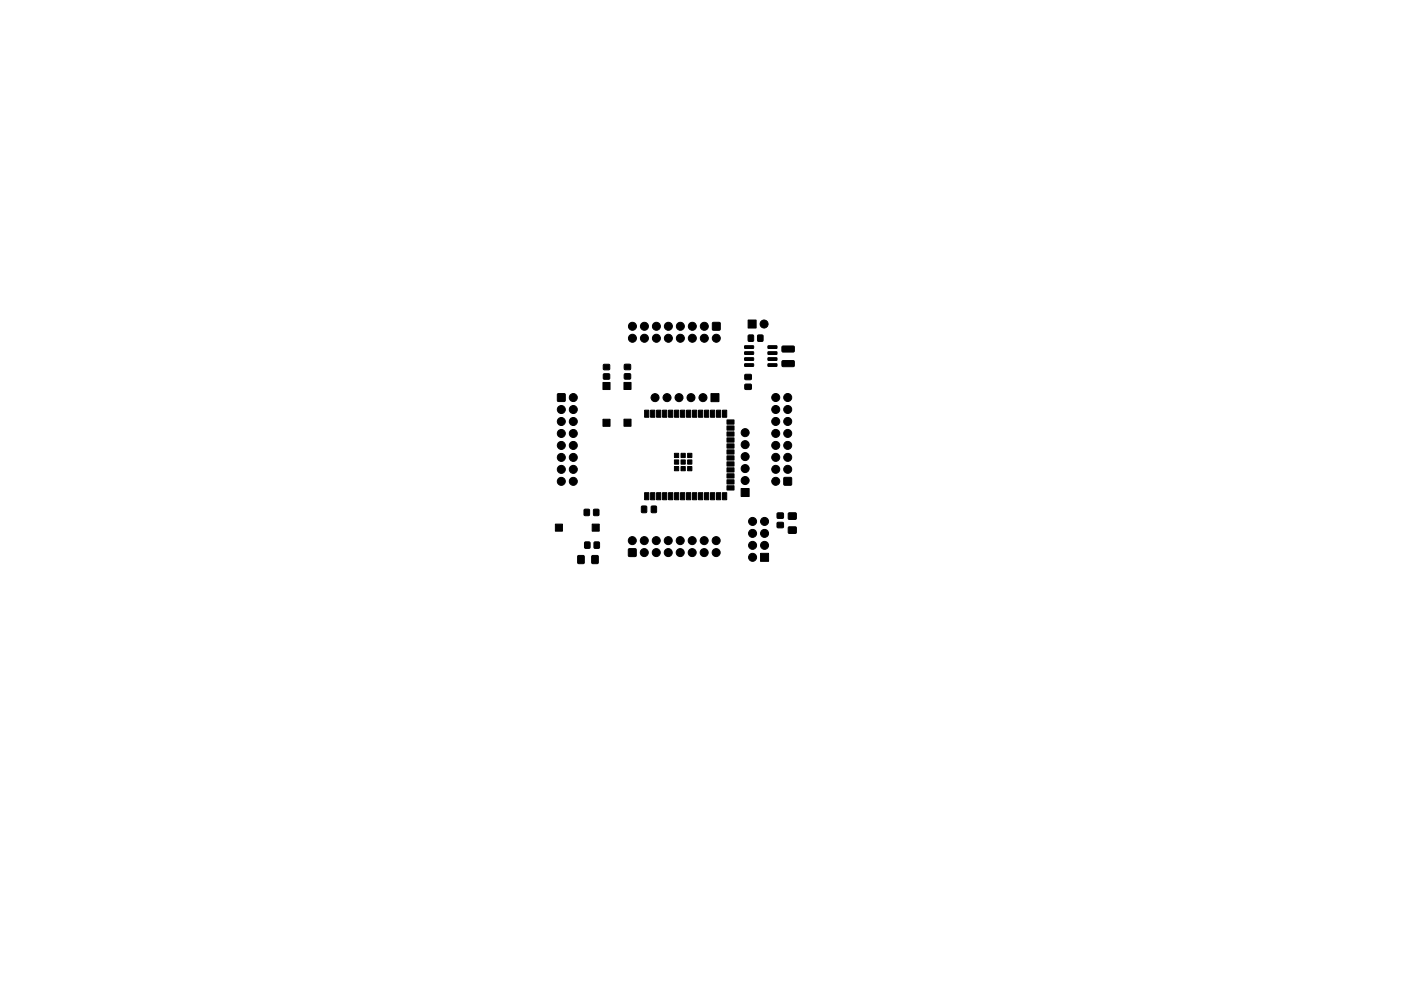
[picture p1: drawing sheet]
<svg xmlns="http://www.w3.org/2000/svg" width="297mm" height="210mm" viewBox="0 0 297 210" stroke-linecap="round" stroke-linejoin="round" font-family="sans-serif">
<g fill="#000" stroke="#000" stroke-width=".21">
<path d="M128 77.4h1.2v1h-1.2zM132.4 77.3h1.3v1.1h-1.3zM151.1 68.5h1.5v1.5h-1.5zM157.9 73.4h1.8l.1 .5h-1.9zM157.9 74.7l1.8-.1 .1 .5-1.9 .1zM157.9 75.9h1.8l.1 .5-1.9 .1zM157.9 77.2h1.8l.1 .5h-1.9zM158.7 71.1h1v1.3h-1zM158.6 67.9h1.7v1.7h-1.7zM160.7 71.1h1v1.3h-1zM162.8 77.2h1.9v.5h-1.8zM162.8 75.9h1.9v.5l-1.8 .1z"/>
<path d="M162.8 74.7l1.9-.1v.5l-1.8 .1zM162.8 73.4h1.9v.5h-1.8zM165.8 73.5l2.5-.1 .1 .2v.9l-.2 .2h-2.3l-.1-.3zM165.8 76.6l2.5-.1 .1 .2v.9l-.2 .2h-2.3l-.1-.3zM118.2 83.6h1.6v1.5h-1.6zM128 79.4h1.2v1h-1.2zM127.8 88.9h1.5v1.5h-1.5zM127.8 81.1h1.5v1.5h-1.5zM132.4 79.3h1.3v1.1h-1.3zM132.3 88.9h1.5v1.5h-1.5zM132.3 81.1h1.5v1.5h-1.5zM136.7 87h.9v1.5h-.9z"/>
<path d="M137.9 87h.9v1.5h-.9zM139.2 87h.9v1.5h-.9zM140.5 87h.9v1.5h-.9zM141.8 87h.8v1.5h-.8zM143 97.6h.9v.9h-.9zM143 99h.9v.9h-.9zM143 96.2h.9v.9h-.9zM143 87h.9v1.5h-.9zM144.3 87h.9v1.5h-.9zM144.4 97.6h.9v.9h-.9zM144.4 99h.9v.9h-.9zM144.4 96.2h.9v.9h-.9z"/>
<path d="M145.6 87h.9v1.5h-.9zM145.8 96.2h.9v.9h-.9zM145.8 97.6h.9v.9h-.9zM145.8 99h.9v.9h-.9zM146.8 87h.9v1.5h-.9zM148.1 87h.9v1.5h-.9zM149.4 87h.9v1.5h-.9zM150.6 87h.9v1.5h-.9zM150.7 83.5h1.7v1.7h-1.7zM151.9 87h.9v1.5h-.9zM153.2 87h.9v1.5h-.9zM154.1 99.3h1.5v.9h-1.5z"/>
<path d="M154.1 98h1.5v.9h-1.5zM154.1 96.7h1.5v.9h-1.5zM154.1 95.4h1.5v.9h-1.5zM154.1 94.2h1.5v.9h-1.5zM154.1 92.9h1.5v.9h-1.5zM154.1 91.6h1.5v.9h-1.5zM154.1 90.4h1.5v.9h-1.5zM154.1 89.1h1.5v.9h-1.5zM158 81.5h1.3v1.1h-1.3zM158 79.5h1.3v1h-1.3zM117.8 111.2h1.4v1.5h-1.4zM122.5 117.9h1.3v1.6h-1.3z"/>
<path d="M123.9 108.1h1v1.2h-1zM124 115h1v1.3h-1zM125.5 117.9h1.3v1.6h-1.3zM125.5 111.2h1.6v1.5h-1.6zM125.9 108.1h1v1.2h-1zM126 115h1v1.3h-1zM133.3 116.5h1.5v1.5h-1.5zM136 107.4h1.1v1.3h-1.1zM136.7 104.5h.9v1.5h-.9zM138.1 107.4h1v1.3h-1zM137.9 104.5h.9v1.5h-.9zM139.2 104.5h.9v1.5h-.9z"/>
<path d="M140.5 104.5h.9v1.5h-.9zM141.8 104.5h.8v1.5h-.8zM143 104.5h.9v1.5h-.9zM144.3 104.5h.9v1.5h-.9zM145.6 104.5h.9v1.5h-.9zM146.8 104.5h.9v1.5h-.9zM148.1 104.5h.9v1.5h-.9zM149.4 104.5h.9v1.5h-.9zM150.6 104.5h.9v1.5h-.9zM151.9 104.5h.9v1.5h-.9zM153.2 104.5h.9v1.5h-.9zM154.1 103.1h1.5v.9h-1.5z"/>
<path d="M154.1 101.8h1.5v.9h-1.5zM154.1 100.5h1.5v.9h-1.5zM157.1 103.6h1.7v1.7h-1.7zM161.3 117.4h1.6v1.7h-1.6zM164.8 108.9h1.3v1h-1.3zM164.8 110.9h1.3v1h-1.3zM167.2 111.8h1.6v1.3h-1.6zM167.2 108.9h1.6v1.2h-1.6zM166.2 101.3h1.6v1.6h-1.6z"/>
<circle cx="134.1" cy="69.2" r=".85"/>
<circle cx="134.1" cy="71.8" r=".85"/>
<circle cx="136.6" cy="71.8" r=".85"/>
<circle cx="136.6" cy="69.2" r=".85"/>
<circle cx="139.2" cy="69.2" r=".85"/>
<circle cx="139.2" cy="71.8" r=".85"/>
<circle cx="141.7" cy="71.8" r=".85"/>
<circle cx="141.7" cy="69.2" r=".85"/>
<circle cx="144.2" cy="71.8" r=".85"/>
<circle cx="144.2" cy="69.2" r=".85"/>
<circle cx="146.8" cy="71.8" r=".85"/>
<circle cx="146.8" cy="69.2" r=".85"/>
<circle cx="149.3" cy="69.2" r=".85"/>
<circle cx="149.3" cy="71.8" r=".85"/>
<circle cx="151.9" cy="71.8" r=".85"/>
<circle cx="162" cy="68.7" r=".85"/>
<circle cx="119" cy="94.5" r=".85"/>
<circle cx="119" cy="97" r=".85"/>
<circle cx="119" cy="89.4" r=".85"/>
<circle cx="119" cy="92" r=".85"/>
<circle cx="119" cy="99.6" r=".85"/>
<circle cx="119" cy="86.9" r=".85"/>
<circle cx="121.5" cy="92" r=".85"/>
<circle cx="121.5" cy="97" r=".85"/>
<circle cx="121.5" cy="99.6" r=".85"/>
<circle cx="121.5" cy="94.5" r=".85"/>
<circle cx="121.5" cy="84.3" r=".85"/>
<circle cx="121.5" cy="86.9" r=".85"/>
<circle cx="121.5" cy="89.4" r=".85"/>
<circle cx="138.9" cy="84.4" r=".85"/>
<circle cx="141.4" cy="84.4" r=".85"/>
<circle cx="144" cy="84.4" r=".85"/>
<circle cx="146.5" cy="84.4" r=".85"/>
<circle cx="149" cy="84.4" r=".85"/>
<circle cx="158" cy="96.9" r=".85"/>
<circle cx="158" cy="91.8" r=".85"/>
<circle cx="158" cy="99.4" r=".85"/>
<circle cx="158" cy="94.3" r=".85"/>
<circle cx="164.5" cy="86.9" r=".85"/>
<circle cx="164.5" cy="92" r=".85"/>
<circle cx="164.5" cy="89.4" r=".85"/>
<circle cx="164.5" cy="97" r=".85"/>
<circle cx="164.5" cy="94.5" r=".85"/>
<circle cx="164.5" cy="84.3" r=".85"/>
<circle cx="164.5" cy="99.6" r=".85"/>
<circle cx="167" cy="97" r=".85"/>
<circle cx="167" cy="84.3" r=".85"/>
<circle cx="167" cy="94.5" r=".85"/>
<circle cx="167" cy="99.6" r=".85"/>
<circle cx="167" cy="86.9" r=".85"/>
<circle cx="167" cy="92" r=".85"/>
<circle cx="167" cy="89.4" r=".85"/>
<circle cx="119" cy="102.1" r=".85"/>
<circle cx="121.5" cy="102.1" r=".85"/>
<circle cx="134.1" cy="114.7" r=".85"/>
<circle cx="136.6" cy="117.2" r=".85"/>
<circle cx="136.6" cy="114.7" r=".85"/>
<circle cx="139.1" cy="117.2" r=".85"/>
<circle cx="139.1" cy="114.7" r=".85"/>
<circle cx="141.7" cy="117.2" r=".85"/>
<circle cx="141.7" cy="114.7" r=".85"/>
<circle cx="144.2" cy="114.7" r=".85"/>
<circle cx="144.2" cy="117.2" r=".85"/>
<circle cx="146.8" cy="114.7" r=".85"/>
<circle cx="146.8" cy="117.2" r=".85"/>
<circle cx="149.3" cy="114.7" r=".85"/>
<circle cx="149.3" cy="117.2" r=".85"/>
<circle cx="151.8" cy="114.7" r=".85"/>
<circle cx="151.8" cy="117.2" r=".85"/>
<circle cx="158" cy="102" r=".85"/>
<circle cx="159.6" cy="118.2" r=".85"/>
<circle cx="159.6" cy="113.2" r=".85"/>
<circle cx="159.6" cy="115.7" r=".85"/>
<circle cx="159.6" cy="110.6" r=".85"/>
<circle cx="162.1" cy="113.2" r=".85"/>
<circle cx="162.1" cy="115.7" r=".85"/>
<circle cx="162.1" cy="110.6" r=".85"/>
<circle cx="164.5" cy="102.1" r=".85"/>
</g>
</svg>
